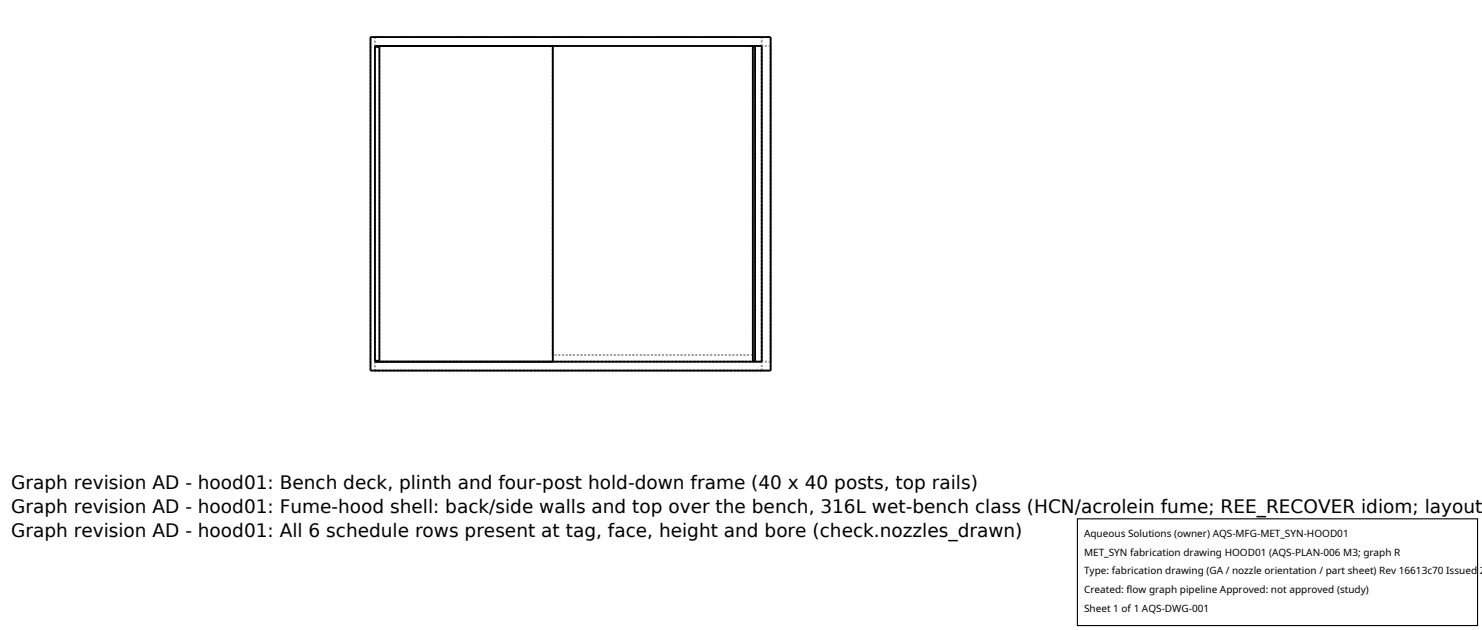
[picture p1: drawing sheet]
<svg xmlns="http://www.w3.org/2000/svg" width="212mm" height="90mm" viewBox="0 0 212 90" stroke-linecap="round" stroke-linejoin="round" font-family="sans-serif">
<defs><g id="words">
<g font-size="2.6">
<text x="1.6" y="69.8">Graph revision AD - hood01: Bench deck, plinth and four-post hold-down frame (40 x 40 posts, top rails)</text>
<text x="1.6" y="73.3">Graph revision AD - hood01: Fume-hood shell: back/side walls and top over the bench, 316L wet-bench class (HCN/acrolein fume; REE_RECOVER idiom; layout</text>
<text x="1.6" y="76.7">Graph revision AD - hood01: All 6 schedule rows present at tag, face, height and bore (check.nozzles_drawn)</text>
</g>
<g font-size="1.4">
<text x="154.8" y="76.6">Aqueous Solutions (owner) AQS-MFG-MET_SYN-HOOD01</text>
<text x="154.8" y="79.3">MET_SYN fabrication drawing HOOD01 (AQS-PLAN-006 M3; graph R</text>
<text x="154.8" y="82">Type: fabrication drawing (GA / nozzle orientation / part sheet) Rev 16613c70 Issued 2</text>
<text x="154.8" y="84.7">Created: flow graph pipeline Approved: not approved (study)</text>
<text x="154.8" y="87.4">Sheet 1 of 1 AQS-DWG-001</text>
</g>
</g></defs>
<g fill="none" stroke="#a0a0a0" stroke-width=".26" stroke-dasharray=".3 .3" stroke-linecap="butt">
<path d="M52.9 5.3h57.2M53.6 6.6h55.2M53.6 5.3v1.3M53.6 5.3h55.2M53.6 6.6h25.4M53.6 6.7h.6M79 6.6h28.5M107.5 6.6h.3M107.5 6.6v45M107.8 6.6h1M108.8 5.3h-55.2M108.8 6.6v-1.3"/>
<path d="M110.1 6.6v45M110.1 6.6h-1.3M52.9 52.9h57.2M52.9 52.9v-47.6M53.6 52.9h55.2M53.6 51.6v-45M53.6 51.6h55.2M53.6 51.6h25.4M53.6 51.6v1.3M53.6 51.5v-44.8M53.6 51.5h.6M54.2 51.5v-44.8"/>
<path d="M79 51.6h28.5M79 50.7v-44.1M79 51.6v-45M107.5 51.6h.3M107.5 50.7v-44.1M107.5 50.7h-28.5M107.8 51.6h1M107.8 51.6v-45M108.8 52.9h-55.2M108.8 51.6v-45M108.8 52.9v-1.3M110.1 52.9v-47.6"/>
<path d="M110.1 51.6v-45M110.1 51.6h-1.3"/>
</g>
<path d="M52.9 5.3h57.2v47.6h-57.2zM53.6 6.6h55.2v45h-55.2zM53.6 6.7h.6v44.8h-.6M79 6.6v45M107.5 6.6v45M107.8 6.6v45" fill="none" stroke="#000" stroke-width=".26"/>
<path d="M153.9 74.1h57.1v15.2h-57.1z" fill="#fff" stroke="#000" stroke-width=".16"/>
<use href="#words"/>
</svg>
